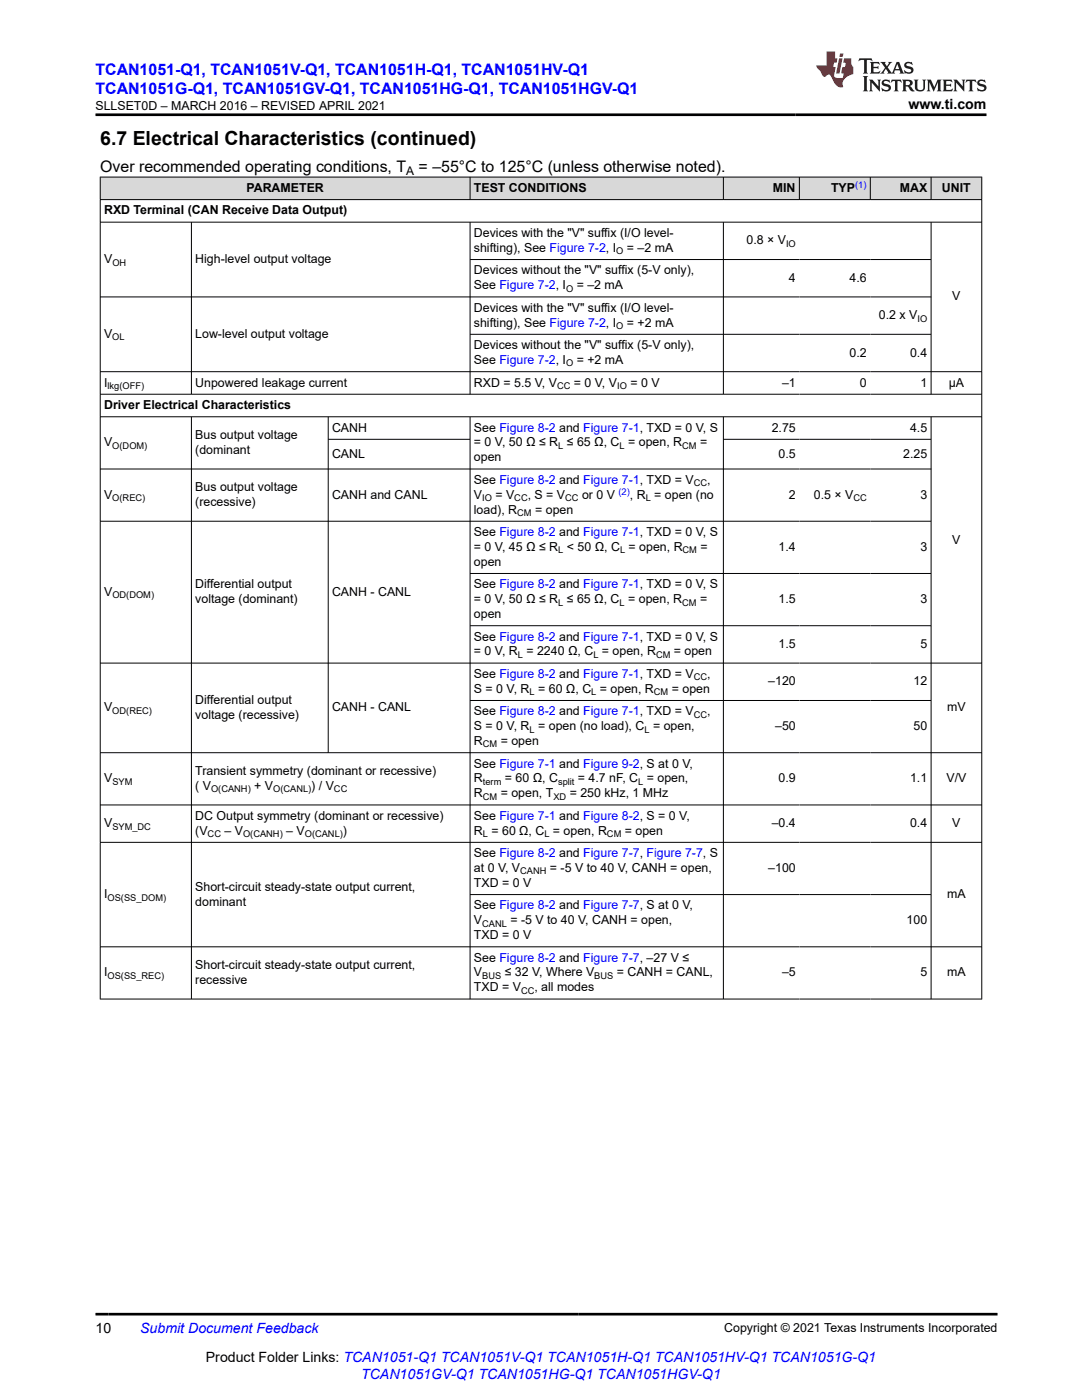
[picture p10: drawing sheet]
<svg xmlns="http://www.w3.org/2000/svg" width="216mm" height="279mm" viewBox="0 0 216 279" stroke-linecap="round" stroke-linejoin="round" font-family="sans-serif">
<defs><g id="words">
<text font-size="3.9" x="20" y="28.8">6.7 Electrical Characteristics (continued)</text>
<g font-size="3.2" fill="#00f">
<text x="19" y="14.9">TCAN1051-Q1, TCAN1051V-Q1, TCAN1051H-Q1, TCAN1051HV-Q1</text>
<text x="19" y="18.7">TCAN1051G-Q1, TCAN1051GV-Q1, TCAN1051HG-Q1, TCAN1051HGV-Q1</text>
</g>
<g font-size="3.2">
<text x="20" y="34.3">Over recommended operating conditions, T</text>
<text x="83.5" y="34.3">= –55°C to 125°C (unless otherwise noted).</text>
</g>
<g font-size="2.8">
<text x="181.3" y="21.8">www.ti.com</text>
<text x="19" y="266.1">10</text>
<text x="41.1" y="271.7">Product Folder Links: TCAN1051-Q1 TCAN1051V-Q1 TCAN1051H-Q1 TCAN1051HV-Q1 TCAN1051G-Q1</text>
</g>
<g font-size="2.8" fill="#00f">
<text x="28" y="266.1">Submit Document Feedback</text>
<text x="72.1" y="275.1">TCAN1051GV-Q1 TCAN1051HG-Q1 TCAN1051HGV-Q1</text>
</g>
<g font-size="2.5">
<text x="19" y="21.9">SLLSET0D – MARCH 2016 – REVISED APRIL 2021</text>
<text x="49.2" y="38.3">PARAMETER</text>
<text x="94.6" y="38.3">TEST CONDITIONS</text>
<text x="154.2" y="38.3">MIN</text>
<text x="165.8" y="38.3">TYP</text>
<text x="179.5" y="38.3">MAX</text>
<text x="188" y="38.3">UNIT</text>
<text x="20.8" y="42.8">RXD Terminal (CAN Receive Data Output)</text>
<text x="94.6" y="47.3">Devices with the &quot;V&quot; suffix (I/O level-</text>
<text x="20.8" y="52.5">V</text>
<text x="39" y="52.5">High-level output voltage</text>
<text x="94.6" y="50.3">shifting), See Figure 7-2, I</text>
<text x="125.1" y="50.3">= –2 mA</text>
<text x="149" y="48.8">0.8 × V</text>
<text x="94.6" y="54.8">Devices without the &quot;V&quot; suffix (5-V only),</text>
<text x="94.6" y="57.7">See Figure 7-2, I</text>
<text x="115.1" y="57.7">= –2 mA</text>
<text x="157.4" y="56.2">4</text>
<text x="169.5" y="56.2">4.6</text>
<text x="190" y="60">V</text>
<text x="94.6" y="62.2">Devices with the &quot;V&quot; suffix (I/O level-</text>
<text x="94.6" y="65.2">shifting), See Figure 7-2, I</text>
<text x="125.1" y="65.2">= +2 mA</text>
<text x="175.4" y="63.7">0.2 x V</text>
<text x="20.8" y="67.4">V</text>
<text x="39" y="67.4">Low-level output voltage</text>
<text x="94.6" y="69.7">Devices without the &quot;V&quot; suffix (5-V only),</text>
<text x="169.5" y="71.2">0.2</text>
<text x="181.6" y="71.2">0.4</text>
<text x="20.8" y="77.1">I</text>
<text x="39" y="77.1">Unpowered leakage current</text>
<text x="94.6" y="77.1">RXD = 5.5 V, V</text>
<text x="94.6" y="72.6">See Figure 7-2, I</text>
<text x="114.5" y="77.1">= 0 V, V</text>
<text x="115.1" y="72.6">= +2 mA</text>
<text x="125.8" y="77.1">= 0 V</text>
<text x="156.1" y="77.1">–1</text>
<text x="171.6" y="77.1">0</text>
<text x="183.6" y="77.1">1</text>
<text x="189.3" y="77.1">µA</text>
<text x="20.8" y="81.6">Driver Electrical Characteristics</text>
<text x="20.8" y="89.1">V</text>
<text x="39" y="87.6">Bus output voltage</text>
<text x="66.3" y="86.1">CANH</text>
<text x="94.6" y="86.1">See Figure 8-2 and Figure 7-1, TXD = 0 V, S</text>
<text x="94.6" y="89.1">= 0 V, 50 Ω ≤ R ≤ 65 Ω, C = open, R</text>
<text x="139.7" y="89.1">=</text>
<text x="154" y="86.1">2.75</text>
<text x="181.6" y="86.1">4.5</text>
<text x="39" y="90.6">(dominant</text>
<text x="66.3" y="91.3">CANL</text>
<text x="94.6" y="92.1">open</text>
<text x="155.4" y="91.3">0.5</text>
<text x="180.2" y="91.3">2.25</text>
<text x="20.8" y="99.5">V</text>
<text x="39" y="98">Bus output voltage</text>
<text x="39" y="101">(recessive)</text>
<text x="66.3" y="99.5">CANH and CANL</text>
<text x="94.6" y="96.6">See Figure 8-2 and Figure 7-1, TXD = V</text>
<text x="94.6" y="99.5">V</text>
<text x="98.9" y="99.5">= V</text>
<text x="105.3" y="99.5">, S = V</text>
<text x="116.1" y="99.5">or 0 V</text>
<text x="125.7" y="99.5">, R = open (no</text>
<text x="141.1" y="96.6">,</text>
<text x="157.4" y="99.5">2</text>
<text x="162.4" y="99.5">0.5 × V</text>
<text x="183.7" y="99.5">3</text>
<text x="94.6" y="107">See Figure 8-2 and Figure 7-1, TXD = 0 V, S</text>
<text x="94.6" y="102.5">load), R</text>
<text x="106.8" y="102.5">= open</text>
<text x="94.6" y="109.9">= 0 V, 45 Ω ≤ R &lt; 50 Ω, C = open, R</text>
<text x="94.6" y="112.9">open</text>
<text x="139.8" y="109.9">=</text>
<text x="155.4" y="109.9">1.4</text>
<text x="183.6" y="109.9">3</text>
<text x="190" y="108.5">V</text>
<text x="20.8" y="118.9">V</text>
<text x="39" y="117.4">Differential output</text>
<text x="66.3" y="118.9">CANH - CANL</text>
<text x="94.6" y="117.4">See Figure 8-2 and Figure 7-1, TXD = 0 V, S</text>
<text x="39" y="120.4">voltage (dominant)</text>
<text x="94.6" y="120.4">= 0 V, 50 Ω ≤ R ≤ 65 Ω, C = open, R</text>
<text x="94.6" y="123.3">open</text>
<text x="139.7" y="120.4">=</text>
<text x="155.4" y="120.4">1.5</text>
<text x="183.7" y="120.4">3</text>
<text x="94.6" y="127.8">See Figure 8-2 and Figure 7-1, TXD = 0 V, S</text>
<text x="94.6" y="130.8">= 0 V, R = 2240 Ω, C = open, R</text>
<text x="134.5" y="130.8">= open</text>
<text x="155.4" y="129.3">1.5</text>
<text x="183.7" y="129.3">5</text>
<text x="94.6" y="135.3">See Figure 8-2 and Figure 7-1, TXD = V</text>
<text x="141.1" y="135.3">,</text>
<text x="153.3" y="136.8">–120</text>
<text x="182.3" y="136.8">12</text>
<text x="20.8" y="142">V</text>
<text x="39" y="140.5">Differential output</text>
<text x="39" y="143.5">voltage (recessive)</text>
<text x="66.3" y="142">CANH - CANL</text>
<text x="94.6" y="142.8">See Figure 8-2 and Figure 7-1, TXD = V</text>
<text x="94.6" y="138.3">S = 0 V, R = 60 Ω, C = open, R</text>
<text x="134" y="138.3">= open</text>
<text x="141.1" y="142.8">,</text>
<text x="189" y="142">mV</text>
<text x="94.6" y="148.7">R</text>
<text x="94.6" y="145.7">S = 0 V, R = open (no load), C = open,</text>
<text x="99.9" y="148.7">= open</text>
<text x="154.7" y="145.7">–50</text>
<text x="182.3" y="145.7">50</text>
<text x="39" y="154.7">Transient symmetry (dominant or recessive)</text>
<text x="94.6" y="153.2">See Figure 7-1 and Figure 9-2, S at 0 V,</text>
<text x="20.8" y="156.1">V</text>
<text x="39" y="157.6">( V</text>
<text x="50.7" y="157.6">+ V</text>
<text x="62.1" y="157.6">) / V</text>
<text x="94.6" y="156.1">R</text>
<text x="94.6" y="159.1">R</text>
<text x="99.9" y="159.1">= open, T</text>
<text x="100.7" y="156.1">= 60 Ω, C</text>
<text x="113.7" y="159.1">= 250 kHz, 1 MHz</text>
<text x="115.3" y="156.1">= 4.7 nF, C = open,</text>
<text x="155.4" y="156.1">0.9</text>
<text x="181.6" y="156.1">1.1</text>
<text x="188.9" y="156.1">V/V</text>
<text x="20.8" y="165.1">V</text>
<text x="39" y="163.6">DC Output symmetry (dominant or recessive)</text>
<text x="39" y="166.6">(V</text>
<text x="44.8" y="166.6">– V</text>
<text x="57.1" y="166.6">– V</text>
<text x="68.4" y="166.6">)</text>
<text x="94.6" y="163.6">See Figure 7-1 and Figure 8-2, S = 0 V,</text>
<text x="94.6" y="166.6">R = 60 Ω, C = open, R</text>
<text x="124.7" y="166.6">= open</text>
<text x="154" y="165.1">–0.4</text>
<text x="181.6" y="165.1">0.4</text>
<text x="190" y="165.1">V</text>
<text x="94.6" y="171.1">See Figure 8-2 and Figure 7-7, Figure 7-7, S</text>
<text x="20.8" y="179.2">I</text>
<text x="39" y="177.8">Short-circuit steady-state output current,</text>
<text x="94.6" y="174">at 0 V, V</text>
<text x="94.6" y="177">TXD = 0 V</text>
<text x="109.7" y="174">= -5 V to 40 V, CANH = open,</text>
<text x="153.3" y="174">–100</text>
<text x="189" y="179.2">mA</text>
<text x="39" y="180.7">dominant</text>
<text x="94.6" y="181.5">See Figure 8-2 and Figure 7-7, S at 0 V,</text>
<text x="94.6" y="184.5">V</text>
<text x="101.8" y="184.5">= -5 V to 40 V, CANH = open,</text>
<text x="180.9" y="184.5">100</text>
<text x="94.6" y="191.9">See Figure 8-2 and Figure 7-7, –27 V ≤</text>
<text x="94.6" y="187.4">TXD = 0 V</text>
<text x="20.8" y="194.9">I</text>
<text x="39" y="193.4">Short-circuit steady-state output current,</text>
<text x="39" y="196.4">recessive</text>
<text x="94.6" y="194.9">V</text>
<text x="94.6" y="197.8">TXD = V</text>
<text x="100.7" y="194.9">≤ 32 V, Where V</text>
<text x="106.6" y="197.8">, all modes</text>
<text x="123.1" y="194.9">= CANH = CANL,</text>
<text x="156.1" y="194.9">–5</text>
<text x="183.6" y="194.9">5</text>
<text x="189" y="194.9">mA</text>
<text x="144.5" y="265.8">Copyright © 2021 Texas Instruments Incorporated</text>
</g>
<text font-size="2.4" x="81.1" y="34.9">A</text>
<g font-size="1.9" fill="#00f">
<text x="170.6" y="37.5">(1)</text>
<text x="123.4" y="98.7">(2)</text>
</g>
<g font-size="1.9">
<text x="22.4" y="53">OH</text>
<text x="123" y="50.8">O</text>
<text x="156.8" y="49.3">IO</text>
<text x="113" y="58.2">O</text>
<text x="123" y="65.7">O</text>
<text x="183.1" y="64.2">IO</text>
<text x="22.4" y="67.9">OL</text>
<text x="21.5" y="77.6">lkg(OFF)</text>
<text x="111.2" y="77.6">CC</text>
<text x="113" y="73.1">O</text>
<text x="123.1" y="77.6">IO</text>
<text x="22.4" y="89.6">O(DOM)</text>
<text x="111.4" y="89.6">L</text>
<text x="123.6" y="89.6">L</text>
<text x="136.1" y="89.6">CM</text>
<text x="22.4" y="100">O(REC)</text>
<text x="96.2" y="100">IO</text>
<text x="102.6" y="100">CC</text>
<text x="112.8" y="100">CC</text>
<text x="128.8" y="100">L</text>
<text x="138.4" y="97.1">CC</text>
<text x="170.3" y="100">CC</text>
<text x="103.2" y="103">CM</text>
<text x="111.4" y="110.4">L</text>
<text x="123.7" y="110.4">L</text>
<text x="136.2" y="110.4">CM</text>
<text x="22.4" y="119.4">OD(DOM)</text>
<text x="111.4" y="120.9">L</text>
<text x="123.6" y="120.9">L</text>
<text x="136.1" y="120.9">CM</text>
<text x="103.3" y="131.3">L</text>
<text x="118.4" y="131.3">L</text>
<text x="130.9" y="131.3">CM</text>
<text x="138.4" y="135.8">CC</text>
<text x="22.4" y="142.5">OD(REC)</text>
<text x="105.7" y="138.8">L</text>
<text x="118" y="138.8">L</text>
<text x="130.5" y="138.8">CM</text>
<text x="138.4" y="143.3">CC</text>
<text x="96.3" y="149.2">CM</text>
<text x="105.7" y="146.2">L</text>
<text x="128.6" y="146.2">L</text>
<text x="22.4" y="156.6">SYM</text>
<text x="42.1" y="158.1">O(CANH)</text>
<text x="54.5" y="158.1">O(CANL)</text>
<text x="66.6" y="158.1">CC</text>
<text x="96.3" y="156.6">term</text>
<text x="96.3" y="159.6">CM</text>
<text x="110.4" y="159.6">XD</text>
<text x="111.4" y="156.6">split</text>
<text x="127.3" y="156.6">L</text>
<text x="22.4" y="165.6">SYM_DC</text>
<text x="41.4" y="167.1">CC</text>
<text x="48.5" y="167.1">O(CANH)</text>
<text x="60.8" y="167.1">O(CANL)</text>
<text x="96.3" y="167.1">L</text>
<text x="108.6" y="167.1">L</text>
<text x="121.1" y="167.1">CM</text>
<text x="21.5" y="179.7">OS(SS_DOM)</text>
<text x="103.8" y="174.5">CANH</text>
<text x="96.2" y="184.9">CANL</text>
<text x="21.5" y="195.4">OS(SS_REC)</text>
<text x="96.2" y="195.4">BUS</text>
<text x="118.6" y="195.4">BUS</text>
<text x="104" y="198.3">CC</text>
</g>
</g></defs>
<g fill="#d8d8d8">
<path d="M20 35.3h175.9v4.5h-175.9z" fill-rule="evenodd"/>
<path d="M20.1 35.4h73.6v4.4h-73.6z" fill-rule="evenodd"/>
<path d="M93.9 35.4h50.4v4.4h-50.4z" fill-rule="evenodd"/>
<path d="M144.4 35.4h15v4.4h-15z" fill-rule="evenodd"/>
<path d="M159.6 35.4h14v4.4h-14z" fill-rule="evenodd"/>
<path d="M173.7 35.4h12v4.4h-12z" fill-rule="evenodd"/>
<path d="M185.9 35.4h9.9v4.4h-9.9z" fill-rule="evenodd"/>
</g>
<g fill="none" stroke="#000" stroke-width=".2">
<path d="M19.9 35.3h176.1M19.9 39.8h176.1M20 35.3v164.1M93.8 35.3v4.6M144.3 35.3v4.6M159.5 35.3v4.6M173.7 35.3v4.6M185.8 35.3v4.6M195.9 35.3v164.1M19.9 44.3h176.1M19.9 59.3h166M38.2 44.3v34.4"/>
<path d="M93.8 44.3v34.4M93.8 51.8h92.1M144.3 44.3v34.4M185.8 44.3v34.4M19.9 78.7h176.1M93.8 66.7h92.1M196 74.2h-176.1M19.9 83.2h176.1M19.9 93.6h166M38.2 83.2v116.2M65.5 83.2v67.1M65.5 87.7h28.4"/>
<path d="M93.8 83.2v116.2M144.3 83.2v116.2M144.3 87.7h41.6M185.8 83.2v116.2M19.9 104h166M93.8 114.4h92.1M19.9 132.3h176.1M93.8 124.9h92.1M93.8 139.8h92.1M19.9 150.2h176.1M19.9 160.6h176.1M19.9 168.1h176.1"/>
<path d="M93.8 178.5h92.1M19.9 189h176.1M19.9 199.4h176.1"/>
</g>
<path d="M171.5 11.6l-.2 .6 .5-.2h.6v.1v2.2l-.2 .4h1l-.2-.4v-2.2v-.1h.5l.6 .2-.2-.6zM173.6 12.4l.2 .3v1.6l-.2 .4h1.9l.1-.6a1.08 1.08 0 0 1-1.3 .2v-.7h.6l.4 .2v-.7l-.4 .2h-.6v-.5l.2-.2a1 1 0 0 1 1 .3l-.1-.5zM175.7 12.4l.9 1.1-1 1.2h.9l-.2-.2 .5-.8 .4 .8-.2 .2h1.6l-.2-.2 .2-.5h.9l.1 .5-.1 .2h.9l-.2-.4-.8-1.9h-.5l-.9 2.1-.9-1.1 .9-1h-.8l.2 .2-.4 .6-.4-.6 .2-.2zM179 12.8l.4 1h-.7zM180.7 12.5a.65 .65 0 0 0-.2 .7 .65 .65 0 0 0 .6 .5l.6 .1 .1 .3a.79 .79 0 0 1-.7 .4 .79 .79 0 0 1-.7-.5l.1 .7 .2-.1a.93 .93 0 0 0 1.1 0 .93 .93 0 0 0 .4-.9 1.46 1.46 0 0 0-1.2-.6l-.1-.3a1.09 1.09 0 0 1 1.2 .2l-.2-.6-.1 .1-.5-.2zM172.2 15.2l.2 .4v2.2l-.2 .4h1l-.2-.4v-2.2l.2-.4zM173.4 15.9l.2 .4v1.5l-.2 .4h.8l-.3-.4 .1-1.3 1.6 1.8v-2l.2-.4h-.7l.1 .2 .1 1.1-1.2-1.3zM176.2 16a.65 .65 0 0 0-.2 .8 .65 .65 0 0 0 .6 .4l.6 .2 .1 .2a.79 .79 0 0 1-.7 .4 .79 .79 0 0 1-.7-.5l.1 .7 .2-.1a.93 .93 0 0 0 1.1 .1 .93 .93 0 0 0 .4-1 1.46 1.46 0 0 0-1.2-.5l-.1-.4a1.09 1.09 0 0 1 1.2 .2l-.1-.6-.2 .1-.5-.1zM177.9 15.9l-.1 .6a.63 .63 0 0 1 .8-.3v1.6l-.3 .4h1l-.2-.4v-1.6a.66 .66 0 0 1 .8 .3l-.1-.6zM180 15.9l.2 .4v1.5l-.2 .4h1l-.2-.2-.1-.7h.5l.1 .2a.79 .79 0 0 0 1.2 .6l-1-.9a.61 .61 0 0 0 .6-.6 .61 .61 0 0 0-.5-.7zM180.8 16.2h.1a.47 .47 0 0 1 .5 .1 .47 .47 0 0 1 .1 .5l-.1 .1-.7 .1zM182.3 15.9l.2 .2a2.27 2.27 0 0 0 .4 2 1.04 1.04 0 0 0 1.7-.7v-1.3l.2-.2h-.8l.2 .4v1.1a.6 .6 0 0 1-.6 .6 .6 .6 0 0 1-.6-.6v-1.1l.3-.4zM184.9 15.9l.2 .4v1.5l-.2 .4h.8l-.3-.4v-1.4l.9 1.9 .9-1.9v1.4l-.3 .4h1l-.2-.4v-1.5l.2-.4h-.8l-.7 1.5-.6-1.5zM188.1 15.9l.2 .4v1.5l-.2 .4h1.9l.1-.6a1.09 1.09 0 0 1-1.3 .2v-.7h.6l.4 .2v-.6l-.4 .2h-.6v-.6l.2-.1a1.01 1.01 0 0 1 1 .3l-.1-.6zM190.2 15.9l.3 .4v1.5l-.3 .4h.8l-.2-.4v-1.3l1.6 1.8v-2l.2-.4h-.7l.2 .2v1.1l-1.2-1.3zM192.8 15.9l-.1 .6a.63 .63 0 0 1 .8-.3v1.6l-.3 .4h1l-.2-.4v-1.6a.66 .66 0 0 1 .8 .3l-.1-.6zM195.2 16a.65 .65 0 0 0-.2 .8 .65 .65 0 0 0 .6 .4l.6 .2 .2 .2a.79 .79 0 0 1-.7 .4 .79 .79 0 0 1-.7-.5l.1 .7 .2-.1a.93 .93 0 0 0 1 .1 .93 .93 0 0 0 .5-1 1.46 1.46 0 0 0-1.3-.5v-.4a1.09 1.09 0 0 1 1.2 .2l-.2-.6-.2 .1-.5-.1z" fill="#231f20"/>
<path d="M164.9 10.3v2.7h-2l.1 .4 .8 1a.95 .95 0 0 0 1 .9 .59 .59 0 0 1 .5-.4 .59 .59 0 0 1 .5 .3l.4 .8a1.59 1.59 0 0 0 2.1 1.4 1.61 1.61 0 0 1 1-2.3l1-.3-.1-1.5a1.59 1.59 0 0 1-.3-1.7h-1.5l-.2 .9h.6l-.2 .9h-.5l-.2 .9v.3l.4 .1-.1 .9h-.7a.73 .73 0 0 1-1-.7l.3-1.5h-.5l.1-.9h.5l.2-.9h-.5v-1.3zM167.4 11.6l-.6 3.1h.7l.6-3.1zM167.6 10.7l-.1 .6h.7l.1-.6z" fill="#ed1c24"/>
<path d="M19 22.9h177.8M19 262.3h180" fill="none" stroke="#000" stroke-width=".53"/>
<use href="#words"/>
</svg>
